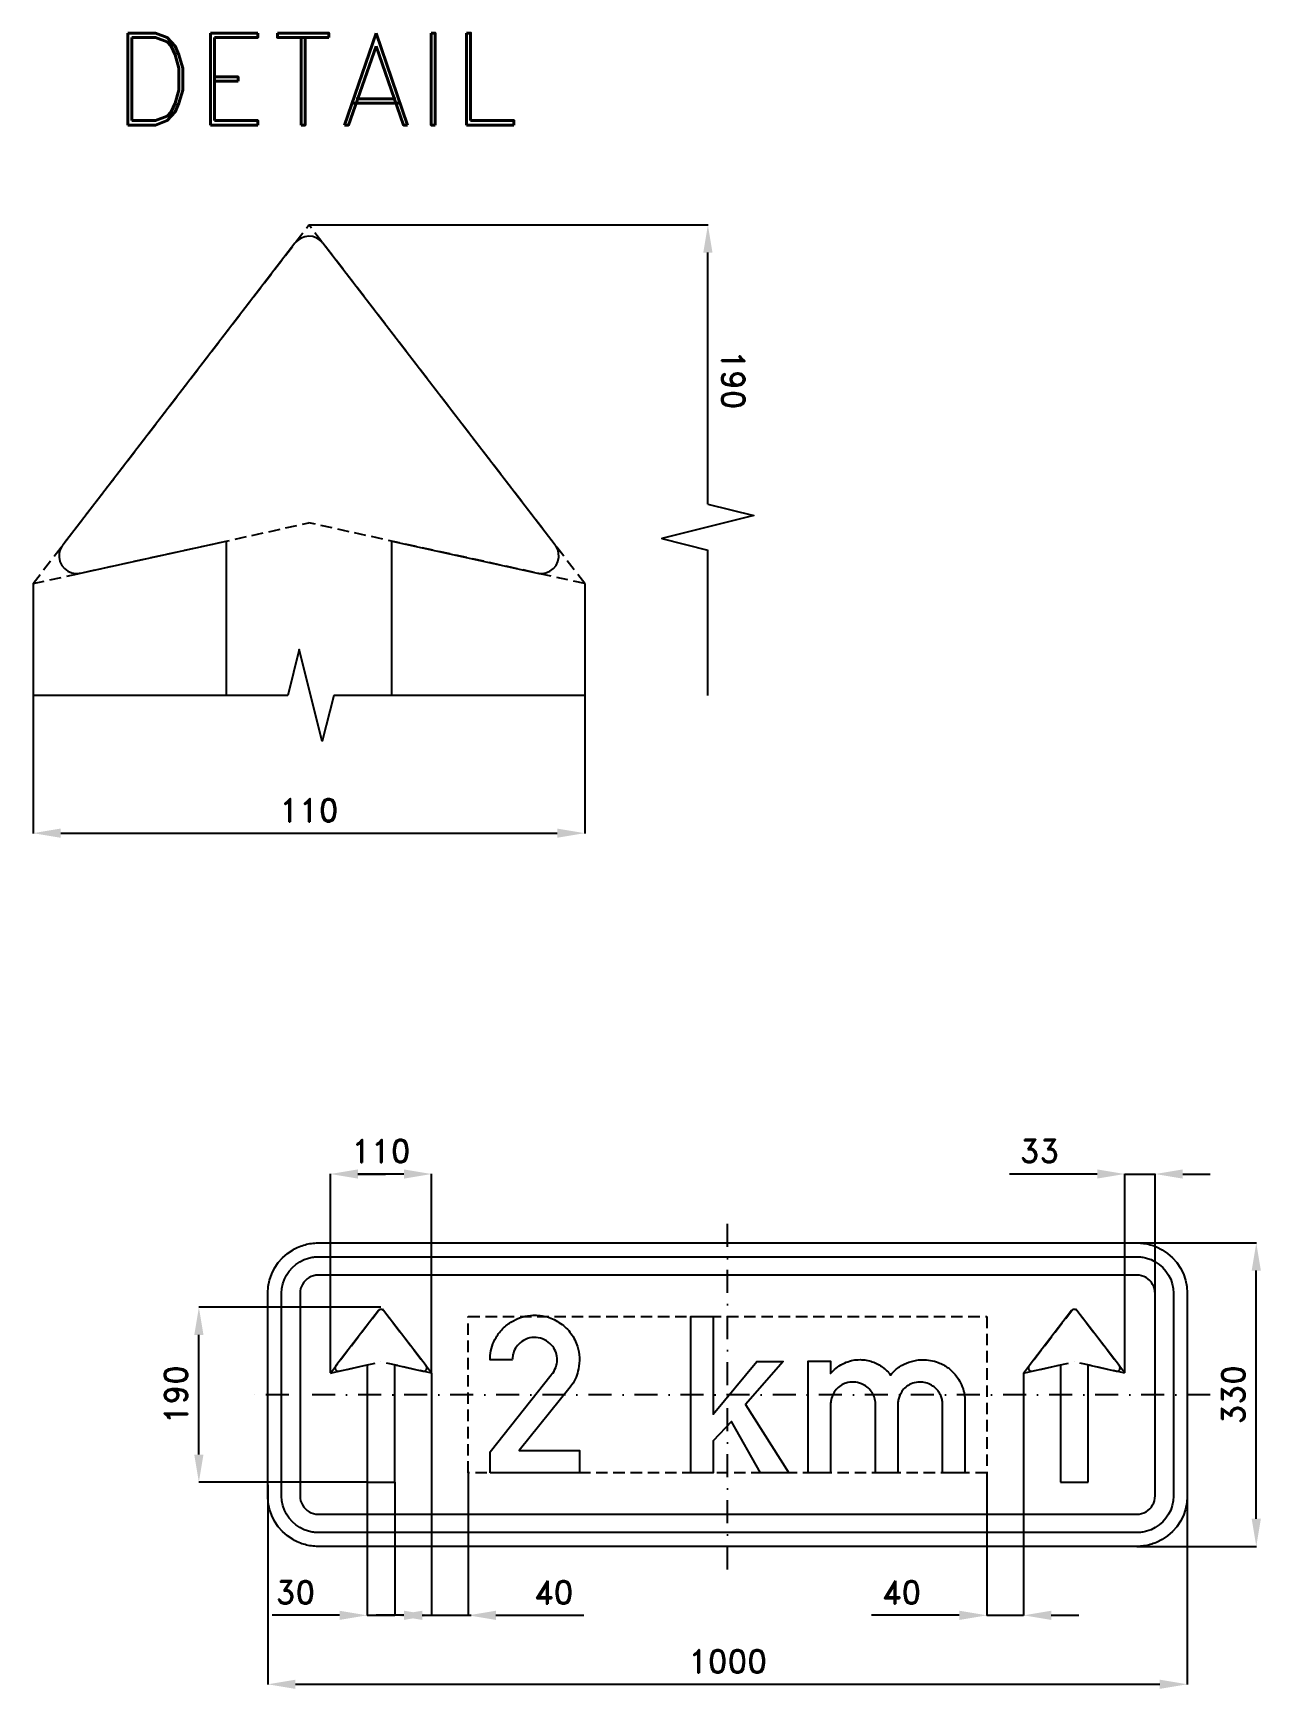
# Model space of a CAD drawing. Header units: millimetres. Extents: x -755 to 580, y -320 to 1481.
import ezdxf

# ---------------------------------------------------------------- set-up
doc = ezdxf.new("R2010")
doc.units = ezdxf.units.MM
doc.header["$LTSCALE"] = 5
doc.linetypes.add('ČERCHOVANÁX2', pattern=[2, 1, -0.5, 0, -0.5])
doc.linetypes.add('ČÁRKOVANÁX2', pattern=[1.5, 1, -0.5])
for name, color, linetype in [('Kóty', 2, 'Continuous'), ('Rozpiska', 7, 'Continuous'), ('Značka', 7, 'Continuous')]:
    doc.layers.add(name, color=color, linetype=linetype)
doc.styles.get("Standard").update_dxf_attribs({"font": 'romand.shx', "height": 25})
doc.dimstyles.get("Standard").update_dxf_attribs({"dimtxt": 25, "dimasz": 30, "dimexe": 0.18, "dimexo": 0.0625, "dimgap": 12.5, "dimtad": 1, "dimdec": 0, "dimzin": 0, "dimdsep": 46, "dimtxsty": 'Standard', "dimcen": 0.09, "dimadec": 0, "dimazin": 0, "dimtfac": 1, "dimtdec": 0, "dimtofl": 0, "dimtmove": 0, "dimatfit": 3, "dimfxl": 1, "dimtolj": 1, "dimtzin": 0, "dimarcsym": 0})

msp = doc.modelspace()

# ---------------------------------------------------------------- texts
at = {"layer": 'Kóty', "insert": (6.1, 1103.7), "char_height": 25, "attachment_point": 5, "rotation": 270}
msp.add_mtext('\\A1;190', dxfattribs=at)
at = {"layer": 'Kóty', "insert": (-469.9, -215), "char_height": 25, "attachment_point": 5}
msp.add_mtext('\\A1;30', dxfattribs=at)
at = {"layer": 'Rozpiska', "color": 7, "insert": (-586.1, 1480.9), "char_height": 100, "attachment_point": 1}
msp.add_mtext_dynamic_manual_height_columns('\\pi-83.38866;DETAIL', width=299.889, gutter_width=100, heights=[0], dxfattribs=at)

# ---------------------------------------------------------------- blocks, each defined once
blk = doc.blocks.new('*D0')
at = {"layer": 'Defpoints', "color": 0, "transparency": 16777216}
for p in [(-500, -98), (500, -98), (500, -315)]:
    blk.add_point(p, dxfattribs=at)
at = {"layer": 'Kóty', "color": 0, "lineweight": -2, "transparency": 16777216}
for p, q in [((-500, -98.1), (-500, -315.2)), ((500, -98.1), (500, -315.2)), ((-470, -315), (470, -315))]:
    blk.add_line(p, q, dxfattribs=at)
at = {"layer": 'Kóty', "color": 0, "transparency": 16777216}
for points in [[(-470, -310), (-470, -320), (-500, -315)], [(470, -310), (470, -320), (500, -315)]]:
    blk.add_solid(points, dxfattribs=at)
at = {"layer": 'Kóty', "color": 0, "transparency": 16777216, "insert": (0, -290), "char_height": 25, "attachment_point": 5}
blk.add_mtext('\\A1;1000', dxfattribs=at)
blk = doc.blocks.new('*D1')
at = {"layer": 'Defpoints', "color": 0, "transparency": 16777216}
for p in [(433.5, 165), (575, 165), (445, -165)]:
    blk.add_point(p, dxfattribs=at)
at = {"layer": 'Kóty', "color": 0, "lineweight": -2, "transparency": 16777216}
for p, q in [((433.6, 165), (575.2, 165)), ((575, -135), (575, 135)), ((445.1, -165), (575.2, -165))]:
    blk.add_line(p, q, dxfattribs=at)
at = {"layer": 'Kóty', "color": 0, "transparency": 16777216}
for points in [[(570, 135), (580, 135), (575, 165)], [(570, -135), (580, -135), (575, -165)]]:
    blk.add_solid(points, dxfattribs=at)
at = {"layer": 'Kóty', "color": 0, "transparency": 16777216, "insert": (550, 0), "char_height": 25, "attachment_point": 5, "rotation": 90}
blk.add_mtext('\\A1;330', dxfattribs=at)
blk = doc.blocks.new('*D2')
at = {"layer": 'Defpoints', "color": 0, "transparency": 16777216}
for p in [(-575, 95), (-377, 95), (-392, -95.1)]:
    blk.add_point(p, dxfattribs=at)
at = {"layer": 'Kóty', "color": 0, "lineweight": -2, "transparency": 16777216}
for p, q in [((-377, 95), (-575.2, 95)), ((-575, -65.1), (-575, 65)), ((-392.1, -95.1), (-575.2, -95.1))]:
    blk.add_line(p, q, dxfattribs=at)
at = {"layer": 'Kóty', "color": 0, "transparency": 16777216}
for points in [[(-580, 65), (-570, 65), (-575, 95)], [(-580, -65.1), (-570, -65.1), (-575, -95.1)]]:
    blk.add_solid(points, dxfattribs=at)
at = {"layer": 'Kóty', "color": 0, "transparency": 16777216, "insert": (-600, 0), "char_height": 25, "attachment_point": 5, "rotation": 90}
blk.add_mtext('\\A1;190', dxfattribs=at)
blk = doc.blocks.new('*D3')
at = {"layer": 'Defpoints', "color": 0, "transparency": 16777216}
for p in [(432, 240), (432, 23.5), (465, 19)]:
    blk.add_point(p, dxfattribs=at)
at = {"layer": 'Kóty', "color": 0, "lineweight": -2, "transparency": 16777216}
for p, q in [((402, 240), (306.5, 240)), ((432, 23.6), (432, 240.2)), ((465, 19), (465, 240.2)), ((495, 240), (525, 240))]:
    blk.add_line(p, q, dxfattribs=at)
at = {"layer": 'Kóty', "color": 0, "transparency": 16777216}
for points in [[(402, 245), (402, 235), (432, 240)], [(495, 245), (495, 235), (465, 240)]]:
    blk.add_solid(points, dxfattribs=at)
at = {"layer": 'Kóty', "color": 0, "transparency": 16777216, "insert": (339.3, 265), "char_height": 25, "attachment_point": 5}
blk.add_mtext('\\A1;33', dxfattribs=at)
blk = doc.blocks.new('*D4')
at = {"layer": 'Defpoints', "color": 0, "transparency": 16777216}
for p in [(-432, 240), (-432, 23.5), (-322, 23.4)]:
    blk.add_point(p, dxfattribs=at)
at = {"layer": 'Kóty', "color": 0, "lineweight": -2, "transparency": 16777216}
for p, q in [((-432, 23.6), (-432, 240.2)), ((-352, 240), (-402, 240)), ((-322, 23.5), (-322, 240.2))]:
    blk.add_line(p, q, dxfattribs=at)
at = {"layer": 'Kóty', "color": 0, "transparency": 16777216}
for points in [[(-402, 245), (-402, 235), (-432, 240)], [(-352, 245), (-352, 235), (-322, 240)]]:
    blk.add_solid(points, dxfattribs=at)
at = {"layer": 'Kóty', "color": 0, "transparency": 16777216, "insert": (-377, 265), "char_height": 25, "attachment_point": 5}
blk.add_mtext('\\A1;110', dxfattribs=at)
blk = doc.blocks.new('*D5')
at = {"layer": 'Defpoints', "color": 0, "transparency": 16777216}
for p in [(-755.3, 882.2), (-155.3, 882.2), (-155.3, 610.7)]:
    blk.add_point(p, dxfattribs=at)
at = {"layer": 'Kóty', "color": 0, "lineweight": -2, "transparency": 16777216}
for p, q in [((-755.3, 882.2), (-755.3, 610.5)), ((-155.3, 882.2), (-155.3, 610.5)), ((-725.3, 610.7), (-185.3, 610.7))]:
    blk.add_line(p, q, dxfattribs=at)
at = {"layer": 'Kóty', "color": 0, "transparency": 16777216}
for points in [[(-725.3, 615.7), (-725.3, 605.7), (-755.3, 610.7)], [(-185.3, 615.7), (-185.3, 605.7), (-155.3, 610.7)]]:
    blk.add_solid(points, dxfattribs=at)
at = {"layer": 'Kóty', "color": 0, "transparency": 16777216, "insert": (-455.3, 635.7), "char_height": 25, "attachment_point": 5}
blk.add_mtext('\\A1;110', dxfattribs=at)
blk = doc.blocks.new('*D6')
at = {"layer": 'Defpoints', "color": 0, "transparency": 16777216}
for p in [(322, 23.5), (282, -85), (282, -240)]:
    blk.add_point(p, dxfattribs=at)
at = {"layer": 'Kóty', "color": 0, "lineweight": -2, "transparency": 16777216}
for p, q in [((322, 23.4), (322, -240.2)), ((282, -85.1), (282, -240.2)), ((252, -240), (156.5, -240)), ((352, -240), (382, -240))]:
    blk.add_line(p, q, dxfattribs=at)
at = {"layer": 'Kóty', "color": 0, "transparency": 16777216}
for points in [[(252, -235), (252, -245), (282, -240)], [(352, -235), (352, -245), (322, -240)]]:
    blk.add_solid(points, dxfattribs=at)
at = {"layer": 'Kóty', "color": 0, "transparency": 16777216, "insert": (189.2, -215), "char_height": 25, "attachment_point": 5}
blk.add_mtext('\\A1;40', dxfattribs=at)
blk = doc.blocks.new('*D7')
at = {"layer": 'Defpoints', "color": 0, "transparency": 16777216}
for p in [(-322, 23.5), (-282, -85), (-282, -240)]:
    blk.add_point(p, dxfattribs=at)
at = {"layer": 'Kóty', "color": 0, "lineweight": -2, "transparency": 16777216}
for p, q in [((-322, 23.4), (-322, -240.2)), ((-282, -85.1), (-282, -240.2)), ((-352, -240), (-382, -240)), ((-252, -240), (-156.5, -240))]:
    blk.add_line(p, q, dxfattribs=at)
at = {"layer": 'Kóty', "color": 0, "transparency": 16777216}
for points in [[(-352, -235), (-352, -245), (-322, -240)], [(-252, -235), (-252, -245), (-282, -240)]]:
    blk.add_solid(points, dxfattribs=at)
at = {"layer": 'Kóty', "color": 0, "transparency": 16777216, "insert": (-189.2, -215), "char_height": 25, "attachment_point": 5}
blk.add_mtext('\\A1;40', dxfattribs=at)

# ---------------------------------------------------------------- dimensions: what is measured, and where the dimension line sits
at = {"layer": 'Kóty'}
dim = msp.add_linear_dim(base=(-155.3, 610.7), p1=(-755.3, 882.2), p2=(-155.3, 882.2), text='110', dimstyle='Standard', dxfattribs=at)
dim.commit()
dim.dimension.update_dxf_attribs({"geometry": '*D5', "text_midpoint": (-455.3, 635.7)})
for base, p1, p2, picture, middle in [((-432, 240), (-322, 23.4), (-432, 23.5), '*D4', (-377, 265)), ((432, 240), (465, 19), (432, 23.5), '*D3', (339.3, 265)), ((-282, -240), (-322, 23.5), (-282, -85), '*D7', (-189.2, -215)), ((282, -240), (322, 23.5), (282, -85), '*D6', (189.2, -215)), ((500, -315), (-500, -98), (500, -98), '*D0', (0, -290))]:
    dim = msp.add_linear_dim(base=base, p1=p1, p2=p2, dimstyle='Standard', dxfattribs=at)
    dim.commit()
    dim.dimension.update_dxf_attribs({"geometry": picture, "text_midpoint": middle})
for base, p1, p2, picture, middle in [((575, 165), (445, -165), (433.5, 165), '*D1', (550, 0)), ((-575, 95), (-392, -95.1), (-377, 95), '*D2', (-600, 0))]:
    dim = msp.add_linear_dim(base=base, p1=p1, p2=p2, angle=90, dimstyle='Standard', dxfattribs=at)
    dim.commit()
    dim.dimension.update_dxf_attribs({"geometry": picture, "text_midpoint": middle})

# ---------------------------------------------------------------- linework, layer by layer
at = {"layer": 'Kóty'}
for p, q in [((-455.3, 1272.2), (-215, 1272.2)), ((-455.2, 1272.2), (-21.2, 1272.2)), ((-21.4, 968.6), (-21.4, 1242.2)), ((-21.4, 760.6), (-21.4, 918.6)), ((-402, 240), (-372, 240)), ((-392, -95.1), (-392, -240.2)), ((-362, -95.1), (-362, -240.2)), ((-422, -240), (-495.4, -240)), ((-332, -240), (-302, -240))]:
    msp.add_line(p, q, dxfattribs=at)
for points in [[(-21.4, 968.6), (28.6, 956.1), (-71.4, 931.1), (-21.4, 918.6)], [(432, 240), (465, 240)], [(-392, -240), (-362, -240)], [(-322, -240), (-279, -240)], [(282, -240), (322, -240)]]:
    msp.add_lwpolyline(points, dxfattribs=at)
for points in [[(-26.4, 1242.2), (-16.4, 1242.2), (-21.4, 1272.2)], [(-422, -235), (-422, -245), (-392, -240)], [(-332, -235), (-332, -245), (-362, -240)]]:
    msp.add_solid(points, dxfattribs=at)
at = {"layer": 'Značka', "color": 6, "linetype": 'ČÁRKOVANÁX2', "ltscale": 2.5}
for p, q in [((-755.3, 882.2), (-455.3, 1272.2)), ((-155.3, 882.2), (-455.3, 1272.2)), ((-755.3, 882.2), (-455.3, 948.2)), ((-155.3, 882.2), (-455.3, 948.2)), ((-432, 23.5), (-377, 95)), ((-322, 23.5), (-377, 95)), ((322, 23.5), (377, 95)), ((432, 23.5), (377, 95)), ((-432, 23.5), (-377, 35.6)), ((-322, 23.5), (-377, 35.6)), ((322, 23.5), (377, 35.6)), ((432, 23.5), (377, 35.6))]:
    msp.add_line(p, q, dxfattribs=at)
at = {"layer": 'Značka', "color": 7}
for p, q in [((-478.3, 760.6), (-755.3, 760.6)), ((-155.3, 760.6), (-428.3, 760.6))]:
    msp.add_line(p, q, dxfattribs=at)
at = {"layer": 'Značka', "color": 5}
for points in [[(-365.3, 760.6), (-365.3, 928.4), (-206.8, 893.5), (-205.8, 893.4), (-205, 893.2), (-201.1, 893.1), (-197.5, 893.8), (-193.2, 895.6), (-189.4, 898.4), (-186.4, 902), (-184.5, 906.2), (-183.5, 910.8), (-183.7, 915.5), (-184.7, 919.1), (-186.4, 922.5), (-186.9, 923.2), (-187.5, 924), (-440.1, 1252.4), (-440.7, 1253.1), (-441.3, 1253.8), (-443.8, 1256.1), (-446.8, 1257.9), (-451, 1259.5), (-455.3, 1259.9), (-459.6, 1259.4), (-463.8, 1257.9), (-466.8, 1256.1), (-469.3, 1253.8), (-469.9, 1253.1), (-470.5, 1252.4), (-723.1, 924), (-723.7, 923.2), (-724.2, 922.5), (-725.9, 919.1), (-726.9, 915.5), (-727.1, 910.8), (-726.1, 906.2), (-724.2, 902), (-721.2, 898.4), (-717.4, 895.6), (-713.1, 893.8), (-709.3, 893.1), (-705.6, 893.2), (-704.8, 893.4), (-703.8, 893.5), (-545.3, 928.4)], [(-365.3, 760.6), (-365.3, 928.4), (-206.8, 893.5), (-205.8, 893.4), (-205, 893.2), (-201.1, 893.1), (-197.5, 893.8), (-193.2, 895.6), (-189.4, 898.4), (-186.4, 902), (-184.5, 906.2), (-183.5, 910.8), (-183.7, 915.5), (-184.7, 919.1), (-186.4, 922.5), (-186.9, 923.2), (-187.5, 924), (-440.1, 1252.4), (-440.7, 1253.1), (-441.3, 1253.8), (-443.8, 1256.1), (-446.8, 1257.9), (-451, 1259.5), (-455.3, 1259.9), (-459.6, 1259.4), (-463.8, 1257.9), (-466.8, 1256.1), (-469.3, 1253.8), (-469.9, 1253.1), (-470.5, 1252.4), (-723.1, 924), (-723.7, 923.2), (-724.2, 922.5), (-725.9, 919.1), (-726.9, 915.5), (-727.1, 910.8), (-726.1, 906.2), (-724.2, 902), (-721.2, 898.4), (-717.4, 895.6), (-713.1, 893.8), (-709.3, 893.1), (-705.6, 893.2), (-704.8, 893.4), (-703.8, 893.5), (-545.3, 928.4)], [(-545.3, 928.4), (-545.3, 760.6)], [(-545.3, 928.4), (-545.3, 760.6)], [(-39.8, -85), (-39.8, 85), (-15.5, 85), (-15.5, -21.2), (31.7, 36.2), (60.6, 36.2), (19.4, -10.6), (66.5, -85), (35.8, -85), (4.2, -29.1), (-15.5, -50.2), (-15.5, -85), (-39.8, -85)], [(-392, -95), (-362, -95)], [(362, -95), (392, -95)]]:
    msp.add_lwpolyline(points, dxfattribs=at)
at = {"layer": 'Značka', "color": 7}
msp.add_lwpolyline([(-428.3, 760.6), (-440.8, 710.6), (-465.8, 810.6), (-478.3, 760.6)], dxfattribs=at)
at = {"layer": 'Značka', "color": 6, "linetype": 'ČERCHOVANÁX2', "ltscale": 5}
for points in [[(0, -190), (0, 190)], [(525, 0), (-525, 0)]]:
    msp.add_lwpolyline(points, dxfattribs=at)
at = {"layer": 'Značka', "color": 5}
for points in [[(-445, -165), (-445.2, -165), (-445.4, -165, -0.032177), (-452.5, -164.5, -0.035434), (-459.5, -163.1, -0.036231), (-466.3, -160.8, -0.034387), (-472.6, -157.6), (-478.6, -153.6), (-483.9, -148.9), (-488.6, -143.6), (-492.6, -137.6), (-495.8, -131.3), (-498.1, -124.5), (-499.5, -117.5), (-500, -110.4), (-500, -110.2), (-500, -110), (-500, 110), (-500, 110.2), (-500, 110.4), (-499.5, 117.5), (-498.1, 124.5), (-495.8, 131.3), (-492.6, 137.6), (-488.6, 143.6), (-483.9, 148.9), (-478.6, 153.6), (-472.6, 157.6, -0.03407), (-466.3, 160.7, -0.033398), (-459.5, 163.1, -0.034117), (-452.5, 164.5, -0.036743), (-445.4, 165), (-445.2, 165), (-445, 165), (445, 165), (445.2, 165), (445.4, 165, -0.032185), (452.5, 164.5, -0.035434), (459.5, 163.1, -0.036239), (466.3, 160.8), (472.6, 157.6), (478.6, 153.6), (483.9, 148.9), (488.6, 143.6), (492.6, 137.6), (495.8, 131.3), (498.1, 124.5), (499.5, 117.5), (500, 110.4), (500, 110.2), (500, 110), (500, -110), (500, -110.2), (500, -110.4), (499.5, -117.5), (498.1, -124.5), (495.8, -131.3), (492.6, -137.6), (488.6, -143.6), (483.9, -148.9), (478.6, -153.6), (472.6, -157.6), (466.3, -160.7, -0.033402), (459.5, -163.1, -0.034121), (452.5, -164.5, -0.036748), (445.4, -165), (445.2, -165), (445, -165), (-445, -165)], [(-445, -150), (-445.2, -150), (-445.3, -150, -0.032179), (-450.5, -149.6, -0.035458), (-455.6, -148.6, -0.036277), (-460.5, -146.9), (-465.1, -144.6), (-469.4, -141.7), (-473.3, -138.3), (-476.7, -134.4), (-479.6, -130.1), (-481.9, -125.5), (-483.6, -120.6), (-484.6, -115.5), (-485, -110.3), (-485, -110.2), (-485, -110), (-485, 110), (-485, 110.2), (-485, 110.3), (-484.6, 115.5), (-483.6, 120.6), (-481.9, 125.5), (-479.6, 130.1), (-476.7, 134.4), (-473.3, 138.3), (-469.4, 141.7), (-465.1, 144.6), (-460.5, 146.9), (-455.6, 148.6, -0.034162), (-450.5, 149.7, -0.036746), (-445.3, 150), (-445.2, 150), (-445, 150), (445, 150), (445.2, 150), (445.3, 150, -0.032185), (450.5, 149.6, -0.035458), (455.6, 148.6, -0.036271), (460.5, 146.9), (465.1, 144.6), (469.4, 141.7), (473.3, 138.3), (476.7, 134.4), (479.6, 130.1), (481.9, 125.5), (483.6, 120.6), (484.6, 115.5), (485, 110.3), (485, 110.2), (485, 110), (485, -110), (485, -110.2), (485, -110.3), (484.6, -115.5), (483.6, -120.6), (481.9, -125.5), (479.6, -130.1), (476.7, -134.4), (473.3, -138.3), (469.4, -141.7), (465.1, -144.6), (460.5, -146.9), (455.6, -148.6, -0.034157), (450.5, -149.7, -0.036746), (445.3, -150), (445.2, -150), (445, -150), (-445, -150)], [(-445, -130), (445, -130), (445.1, -130), (445.2, -130, 0.032172), (447.7, -129.8), (450.3, -129.3), (452.7, -128.5), (455.1, -127.3), (457.2, -125.9), (459.1, -124.1), (460.9, -122.2), (462.3, -120), (463.4, -117.7), (464.3, -115.3), (464.8, -112.7), (465, -110.2), (465, -110.1), (465, -110), (465, 110), (465, 110.1), (465, 110.2), (464.8, 112.7), (464.3, 115.3), (463.5, 117.7), (462.3, 120), (460.9, 122.2), (459.1, 124.1), (457.2, 125.9), (455.1, 127.3), (452.7, 128.5), (450.3, 129.3), (447.7, 129.8, 0.036731), (445.2, 130), (445.1, 130), (445, 130), (-445, 130), (-445.1, 130), (-445.2, 130, 0.032172), (-447.7, 129.8, 0.035404), (-450.3, 129.3), (-452.7, 128.5), (-455.1, 127.3), (-457.2, 125.9), (-459.1, 124.1), (-460.9, 122.2), (-462.3, 120), (-463.4, 117.7), (-464.3, 115.3), (-464.8, 112.7), (-465, 110.2), (-465, 110.1), (-465, 110), (-465, -110), (-465, -110.1), (-465, -110.2), (-464.8, -112.7), (-464.3, -115.3), (-463.5, -117.7), (-462.3, -120), (-460.9, -122.2), (-459.1, -124.1), (-457.2, -125.9), (-455.1, -127.3), (-452.7, -128.5), (-450.3, -129.3), (-447.7, -129.8, 0.036731), (-445.2, -130), (-445.1, -130), (-445, -130)], [(-362, -95), (-362, 32.3), (-331.4, 25.6), (-331.2, 25.5), (-331.1, 25.5, 0.05207), (-330.4, 25.5, 0.052215), (-329.7, 25.6, 0.06496), (-328.9, 25.9, 0.064905), (-328.2, 26.5, 0.064774), (-327.7, 27.1, 0.064632), (-327.3, 27.9, 0.064321), (-327.1, 28.7, 0.063106), (-327.2, 29.6, 0.052243), (-327.3, 30.3, 0.056958), (-327.6, 30.9), (-327.7, 31), (-327.8, 31.2), (-374.2, 91.4), (-374.3, 91.5), (-374.4, 91.6, 0.04878), (-374.8, 92.1, 0.048838), (-375.4, 92.4, 0.060794), (-376.2, 92.7, 0.061006), (-377, 92.7, 0.06071), (-377.7, 92.7, 0.059191), (-378.5, 92.4, 0.048871), (-379.1, 92.1, 0.053438), (-379.5, 91.6), (-379.6, 91.5), (-379.7, 91.4), (-426.1, 31.2), (-426.2, 31), (-426.3, 30.9, 0.052063), (-426.6, 30.3, 0.052201), (-426.7, 29.6, 0.064936), (-426.8, 28.7, 0.064882), (-426.6, 27.9, 0.064775), (-426.2, 27.1, 0.064634), (-425.7, 26.5, 0.064294), (-425, 26, 0.063089), (-424.2, 25.6, 0.052238), (-423.5, 25.5, 0.056999), (-422.9, 25.5), (-422.7, 25.5), (-422.5, 25.6), (-392, 32.3), (-392, -95)], [(392, -95), (392, 32.3), (422.6, 25.6), (422.7, 25.5), (422.9, 25.5, 0.05207), (423.6, 25.5, 0.052215), (424.3, 25.6, 0.06496), (425.1, 25.9, 0.064905), (425.7, 26.5, 0.064774), (426.3, 27.1, 0.064632), (426.7, 27.9, 0.064321), (426.8, 28.7, 0.063106), (426.8, 29.6, 0.052243), (426.6, 30.3, 0.056958), (426.3, 30.9), (426.2, 31), (426.1, 31.2), (379.8, 91.4), (379.7, 91.5), (379.6, 91.6, 0.04878), (379.1, 92.1, 0.048838), (378.6, 92.4, 0.060794), (377.8, 92.7, 0.061006), (377, 92.7, 0.06071), (376.2, 92.7, 0.059191), (375.4, 92.4, 0.048871), (374.9, 92.1, 0.053438), (374.4, 91.6), (374.3, 91.5), (374.2, 91.4), (327.9, 31.2), (327.8, 31), (327.7, 30.9, 0.052063), (327.4, 30.3, 0.052201), (327.2, 29.6, 0.064936), (327.2, 28.7, 0.064882), (327.3, 27.9, 0.064775), (327.7, 27.1, 0.064634), (328.3, 26.5, 0.064294), (328.9, 26, 0.063089), (329.7, 25.6, 0.052238), (330.4, 25.5, 0.056999), (331.1, 25.5), (331.3, 25.5), (331.4, 25.6), (362, 32.3), (362, -95)], [(-258.3, -85), (-258.3, -62.3), (-191.8, 21.4), (-190.8, 22.6, 0.012154), (-189.8, 23.9, 0.08299), (-186.3, 31.5, 0.094405), (-185.5, 39.8, 0.092132), (-187.2, 47.4, 0.08404), (-191.5, 53.9, 0.098137), (-199, 59.8, 0.106049), (-208.2, 62.2, 0.106167), (-217.5, 61, 0.099953), (-225.6, 56.2, 0.083723), (-230.7, 50.4, 0.091646), (-233.4, 43.2, 0.026139), (-233.8, 40.6, 0.008677), (-234.1, 38), (-258.3, 38, -0.003379), (-258.2, 40.3, -0.010132), (-258.1, 42.5, -0.059422), (-256.1, 52.7, -0.058235), (-251.7, 62.3, -0.072151), (-243.6, 72.7, -0.072223), (-232.9, 80.4, -0.06148), (-222.7, 84.7, -0.05994), (-211.7, 86.3, -0.083061), (-196, 84.5, -0.087048), (-181.7, 77.5, -0.087767), (-170.3, 66.5, -0.0878), (-163.3, 52.4, -0.068486), (-161.1, 40.3, -0.062424), (-162.2, 28, -0.050692), (-164.8, 18.9, -0.061847), (-169.4, 10.7), (-170.3, 9.4), (-171.3, 8.2), (-226.5, -60.7), (-161.2, -60.7), (-161.2, -85), (-258.3, -85)], [(87.7, -85), (87.7, 36.5), (112.1, 36.5), (112.1, 23), (113.5, 24.4), (114.8, 25.9, -0.0538), (121.5, 31.3, -0.054629), (129.1, 35.2, -0.049773), (136.5, 37.4, -0.049912), (144.1, 38.1, -0.044595), (150.9, 37.5, -0.045349), (157.4, 35.8, -0.04153), (163.4, 33.1, -0.034761), (169, 29.6, -0.023448), (172, 27.1, -0.033515), (174.8, 24.4), (176.1, 22.9), (177.3, 21.3), (178.7, 23), (180.2, 24.6, -0.072055), (189.3, 31.8, -0.066461), (200.1, 36.2, -0.03552), (206, 37.5, -0.035837), (212.1, 38, -0.05052), (220.7, 37.3, -0.049654), (229.2, 34.9, -0.068283), (239.8, 29.2, -0.073296), (248.4, 20.8, -0.056849), (253.4, 12.8, -0.048838), (256.7, 3.9, -0.019174), (257.5, 0.6, -0.025012), (258, -2.7), (258.1, -4.2), (258.2, -5.7), (258.2, -85), (233.8, -85), (233.8, -10.6), (233.8, -9.7), (233.8, -8.7, 0.050223), (233, -4.2, 0.050897), (231.3, 0.1, 0.067711), (228, 5.3, 0.066943), (223.3, 9.4, 0.073518), (217.2, 12.5, 0.074318), (210.5, 13.7, 0.080745), (203.1, 13, 0.080673), (196.3, 10, 0.070505), (191.4, 5.9, 0.075389), (187.9, 0.7, 0.050754), (186.2, -3.7, 0.032988), (185.3, -8.3), (185.2, -9), (185.2, -9.6), (185.2, -85), (160.8, -85), (160.8, -10.1), (160.8, -9.1), (160.7, -8.1, 0.073761), (159.3, -2, 0.06902), (156.2, 3.5, 0.074731), (151.5, 8.5, 0.073777), (145.5, 11.8, 0.089058), (137.2, 13.7, 0.093654), (128.7, 12.5, 0.073311), (123, 9.9, 0.071142), (118.2, 5.6, 0.077013), (114.3, -0.4, 0.077982), (112.4, -7.3), (112.2, -8.3), (112.1, -9.2), (112.1, -85), (87.7, -85)]]:
    msp.add_lwpolyline(points, format="xyb", dxfattribs=at)
at = {"layer": 'Značka', "color": 6, "linetype": 'ČÁRKOVANÁX2', "ltscale": 2.5}
msp.add_lwpolyline([(-282, 85), (282, 85), (282, -85), (-282, -85)], close=True, dxfattribs=at)

msp.set_redraw_order([(e.dxf.handle, doc.entitydb.next_handle()) for e in msp.query("TEXT MTEXT ATTDEF DIMENSION ARC_DIMENSION")])  # texts and dimensions are drawn at this point

doc.saveas('drawing.dxf')
